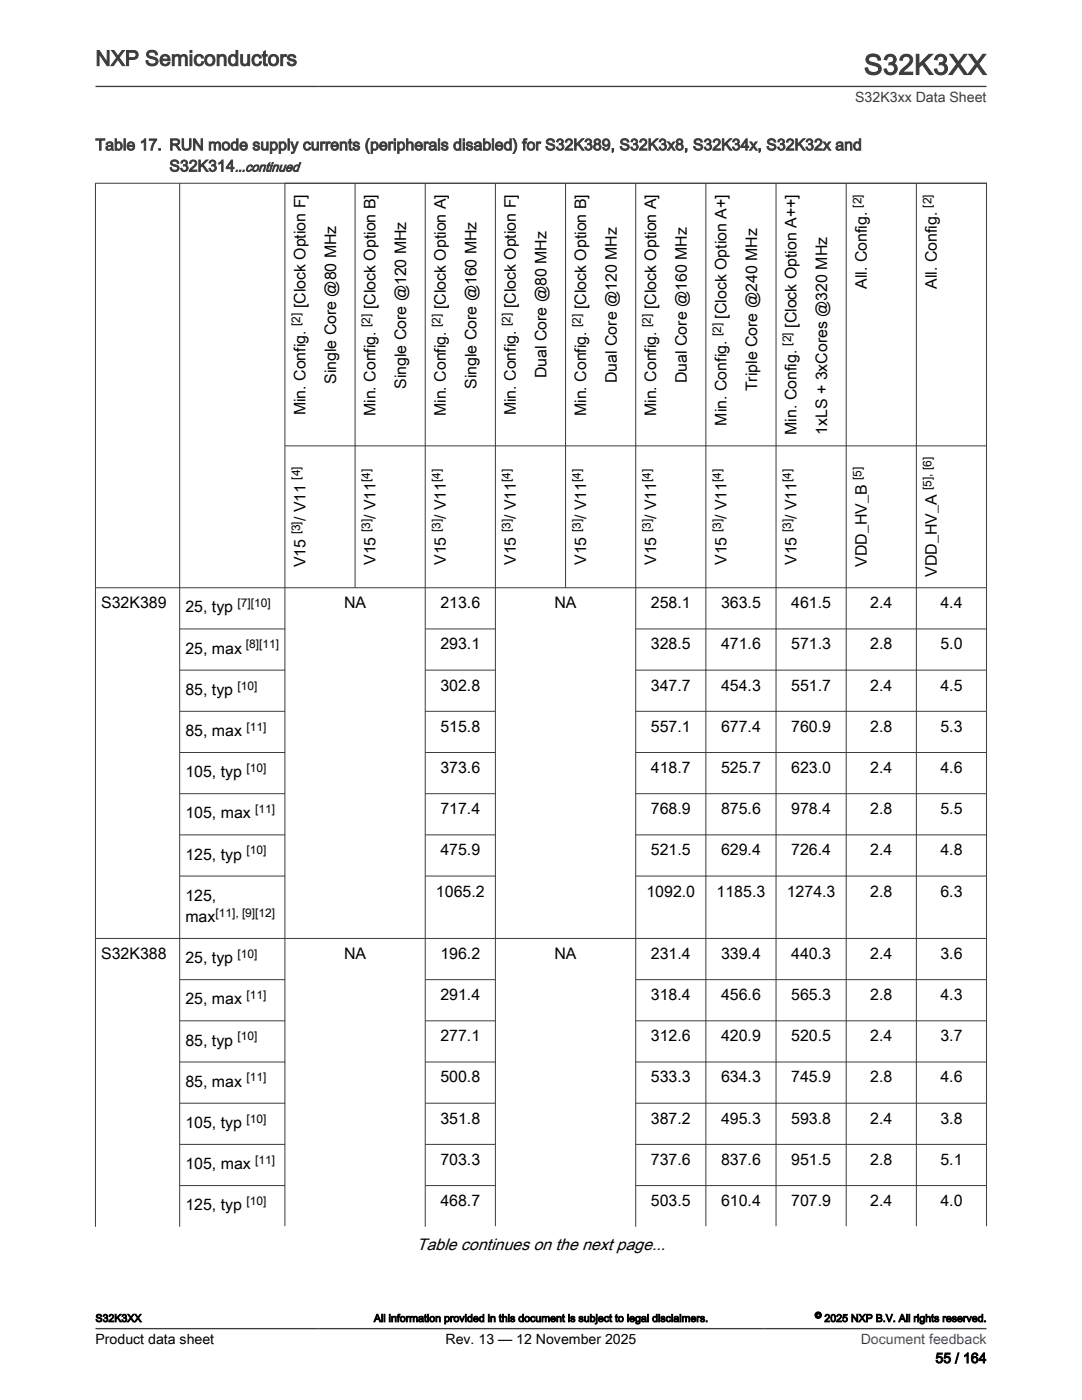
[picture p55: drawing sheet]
<svg xmlns="http://www.w3.org/2000/svg" width="216mm" height="279mm" viewBox="0 0 216 279" stroke-linecap="round" stroke-linejoin="round" font-family="sans-serif">
<defs><g id="words">
<text font-size="5.6" fill="#3c3c3c" x="172.4" y="14.9">S32K3XX</text>
<text font-size="4.2" fill="#3c3c3c" x="19.1" y="13.1">NXP Semiconductors</text>
<text font-size="3.3" x="83.2" y="249.4">Table continues on the next page...</text>
<g font-size="3.2" fill="#3c3c3c">
<text x="19" y="30">Table 17. RUN mode supply currents (peripherals disabled) for S32K389, S32K3x8, S32K34x, S32K32x and</text>
<text x="33.8" y="34.2">S32K314</text>
</g>
<g font-size="3.2">
<text x="172.9" y="57.7" transform="rotate(-90 172.9 57.7)">All. Config.</text>
<text x="186.9" y="57.7" transform="rotate(-90 186.9 57.7)">All. Config.</text>
<text x="60.9" y="61.5" transform="rotate(-90 60.9 61.5)">[Clock Option F]</text>
<text x="74.9" y="61.7" transform="rotate(-90 74.9 61.7)">[Clock Option B]</text>
<text x="88.9" y="61.7" transform="rotate(-90 88.9 61.7)">[Clock Option A]</text>
<text x="102.9" y="61.5" transform="rotate(-90 102.9 61.5)">[Clock Option F]</text>
<text x="116.9" y="61.7" transform="rotate(-90 116.9 61.7)">[Clock Option B]</text>
<text x="130.9" y="61.7" transform="rotate(-90 130.9 61.7)">[Clock Option A]</text>
<text x="144.9" y="63.6" transform="rotate(-90 144.9 63.6)">[Clock Option A+]</text>
<text x="158.9" y="65.4" transform="rotate(-90 158.9 65.4)">[Clock Option A++]</text>
<text x="67.1" y="76.7" transform="rotate(-90 67.1 76.7)">Single Core @80 MHz</text>
<text x="81.1" y="77.6" transform="rotate(-90 81.1 77.6)">Single Core @120 MHz</text>
<text x="95.1" y="77.6" transform="rotate(-90 95.1 77.6)">Single Core @160 MHz</text>
<text x="109.1" y="75.5" transform="rotate(-90 109.1 75.5)">Dual Core @80 MHz</text>
<text x="123.1" y="76.5" transform="rotate(-90 123.1 76.5)">Dual Core @120 MHz</text>
<text x="137.1" y="76.5" transform="rotate(-90 137.1 76.5)">Dual Core @160 MHz</text>
<text x="60.9" y="82.9" transform="rotate(-90 60.9 82.9)">Min. Config.</text>
<text x="74.9" y="83.1" transform="rotate(-90 74.9 83.1)">Min. Config.</text>
<text x="88.9" y="83.1" transform="rotate(-90 88.9 83.1)">Min. Config.</text>
<text x="102.9" y="82.9" transform="rotate(-90 102.9 82.9)">Min. Config.</text>
<text x="116.9" y="83.1" transform="rotate(-90 116.9 83.1)">Min. Config.</text>
<text x="130.9" y="83.1" transform="rotate(-90 130.9 83.1)">Min. Config.</text>
<text x="151.1" y="78.1" transform="rotate(-90 151.1 78.1)">Triple Core @240 MHz</text>
<text x="144.9" y="84.9" transform="rotate(-90 144.9 84.9)">Min. Config.</text>
<text x="158.9" y="86.8" transform="rotate(-90 158.9 86.8)">Min. Config.</text>
<text x="165.1" y="86.8" transform="rotate(-90 165.1 86.8)">1xLS + 3xCores @320 MHz</text>
<text x="60.9" y="104" transform="rotate(-90 60.9 104)">/ V11</text>
<text x="74.9" y="103.6" transform="rotate(-90 74.9 103.6)">/ V11</text>
<text x="88.9" y="103.6" transform="rotate(-90 88.9 103.6)">/ V11</text>
<text x="102.9" y="103.6" transform="rotate(-90 102.9 103.6)">/ V11</text>
<text x="116.9" y="103.6" transform="rotate(-90 116.9 103.6)">/ V11</text>
<text x="130.9" y="103.6" transform="rotate(-90 130.9 103.6)">/ V11</text>
<text x="144.9" y="103.6" transform="rotate(-90 144.9 103.6)">/ V11</text>
<text x="158.9" y="103.6" transform="rotate(-90 158.9 103.6)">/ V11</text>
<text x="60.9" y="113.2" transform="rotate(-90 60.9 113.2)">V15</text>
<text x="74.9" y="112.8" transform="rotate(-90 74.9 112.8)">V15</text>
<text x="88.9" y="112.8" transform="rotate(-90 88.9 112.8)">V15</text>
<text x="102.9" y="112.8" transform="rotate(-90 102.9 112.8)">V15</text>
<text x="116.9" y="112.8" transform="rotate(-90 116.9 112.8)">V15</text>
<text x="130.9" y="112.8" transform="rotate(-90 130.9 112.8)">V15</text>
<text x="144.9" y="112.8" transform="rotate(-90 144.9 112.8)">V15</text>
<text x="158.9" y="112.8" transform="rotate(-90 158.9 112.8)">V15</text>
<text x="172.9" y="113.1" transform="rotate(-90 172.9 113.1)">VDD_HV_B</text>
<text x="186.9" y="115.1" transform="rotate(-90 186.9 115.1)">VDD_HV_A</text>
<text x="20.2" y="121.4">S32K389</text>
<text x="37" y="122.2">25, typ</text>
<text x="68.6" y="121.4">NA</text>
<text x="87.9" y="121.4">213.6</text>
<text x="110.6" y="121.4">NA</text>
<text x="129.9" y="121.4">258.1</text>
<text x="143.9" y="121.4">363.5</text>
<text x="157.9" y="121.4">461.5</text>
<text x="173.6" y="121.4">2.4</text>
<text x="187.7" y="121.4">4.4</text>
<text x="37" y="130.5">25, max</text>
<text x="87.9" y="129.6">293.1</text>
<text x="129.9" y="129.6">328.5</text>
<text x="143.9" y="129.6">471.6</text>
<text x="157.9" y="129.6">571.3</text>
<text x="173.6" y="129.6">2.8</text>
<text x="187.7" y="129.6">5.0</text>
<text x="87.9" y="137.8">302.8</text>
<text x="129.9" y="137.8">347.7</text>
<text x="143.9" y="137.8">454.3</text>
<text x="157.9" y="137.8">551.7</text>
<text x="173.6" y="137.8">2.4</text>
<text x="187.7" y="137.8">4.5</text>
<text x="37" y="138.7">85, typ</text>
<text x="37" y="146.9">85, max</text>
<text x="87.9" y="146">515.8</text>
<text x="129.9" y="146">557.1</text>
<text x="143.9" y="146">677.4</text>
<text x="157.9" y="146">760.9</text>
<text x="173.6" y="146">2.8</text>
<text x="187.7" y="146">5.3</text>
<text x="37" y="155.1">105, typ</text>
<text x="87.9" y="154.3">373.6</text>
<text x="129.9" y="154.3">418.7</text>
<text x="143.9" y="154.3">525.7</text>
<text x="157.9" y="154.3">623.0</text>
<text x="173.6" y="154.3">2.4</text>
<text x="187.7" y="154.3">4.6</text>
<text x="37" y="163.3">105, max</text>
<text x="87.9" y="162.5">717.4</text>
<text x="129.9" y="162.5">768.9</text>
<text x="143.9" y="162.5">875.6</text>
<text x="157.9" y="162.5">978.4</text>
<text x="173.6" y="162.5">2.8</text>
<text x="187.7" y="162.5">5.5</text>
<text x="37" y="171.5">125, typ</text>
<text x="87.9" y="170.7">475.9</text>
<text x="129.9" y="170.7">521.5</text>
<text x="143.9" y="170.7">629.4</text>
<text x="157.9" y="170.7">726.4</text>
<text x="173.6" y="170.7">2.4</text>
<text x="187.7" y="170.7">4.8</text>
<text x="37" y="179.8">125,</text>
<text x="87" y="178.9">1065.2</text>
<text x="129" y="178.9">1092.0</text>
<text x="143" y="178.9">1185.3</text>
<text x="157" y="178.9">1274.3</text>
<text x="173.6" y="178.9">2.8</text>
<text x="187.7" y="178.9">6.3</text>
<text x="37" y="184">max</text>
<text x="20.2" y="191.4">S32K388</text>
<text x="68.6" y="191.4">NA</text>
<text x="87.9" y="191.4">196.2</text>
<text x="110.6" y="191.4">NA</text>
<text x="129.9" y="191.4">231.4</text>
<text x="143.9" y="191.4">339.4</text>
<text x="157.9" y="191.4">440.3</text>
<text x="173.6" y="191.4">2.4</text>
<text x="187.7" y="191.4">3.6</text>
<text x="37" y="192.2">25, typ</text>
<text x="37" y="200.4">25, max</text>
<text x="87.9" y="199.6">291.4</text>
<text x="129.9" y="199.6">318.4</text>
<text x="143.9" y="199.6">456.6</text>
<text x="157.9" y="199.6">565.3</text>
<text x="173.6" y="199.6">2.8</text>
<text x="187.7" y="199.6">4.3</text>
<text x="37" y="208.7">85, typ</text>
<text x="87.9" y="207.8">277.1</text>
<text x="129.9" y="207.8">312.6</text>
<text x="143.9" y="207.8">420.9</text>
<text x="157.9" y="207.8">520.5</text>
<text x="173.6" y="207.8">2.4</text>
<text x="187.7" y="207.8">3.7</text>
<text x="37" y="216.9">85, max</text>
<text x="87.9" y="216">500.8</text>
<text x="129.9" y="216">533.3</text>
<text x="143.9" y="216">634.3</text>
<text x="157.9" y="216">745.9</text>
<text x="173.6" y="216">2.8</text>
<text x="187.7" y="216">4.6</text>
<text x="37" y="225.1">105, typ</text>
<text x="87.9" y="224.3">351.8</text>
<text x="129.9" y="224.3">387.2</text>
<text x="143.9" y="224.3">495.3</text>
<text x="157.9" y="224.3">593.8</text>
<text x="173.6" y="224.3">2.4</text>
<text x="187.7" y="224.3">3.8</text>
<text x="37" y="233.3">105, max</text>
<text x="87.9" y="232.5">703.3</text>
<text x="129.9" y="232.5">737.6</text>
<text x="143.9" y="232.5">837.6</text>
<text x="157.9" y="232.5">951.5</text>
<text x="173.6" y="232.5">2.8</text>
<text x="187.7" y="232.5">5.1</text>
<text x="37" y="241.5">125, typ</text>
<text x="87.9" y="240.7">468.7</text>
<text x="129.9" y="240.7">503.5</text>
<text x="143.9" y="240.7">610.4</text>
<text x="157.9" y="240.7">707.9</text>
<text x="173.6" y="240.7">2.4</text>
<text x="187.7" y="240.7">4.0</text>
</g>
<text font-size="2.8" fill="#3c3c3c" x="170.6" y="20.4">S32K3xx Data Sheet</text>
<g font-size="2.8">
<text x="19.1" y="268.1">Product data sheet</text>
<text x="88.9" y="268.1">Rev. 13 — 12 November 2025</text>
<text x="186.7" y="272">55 / 164</text>
</g>
<text font-size="2.8" fill="#00f" x="171.7" y="268.1">Document feedback</text>
<text font-size="2.6" fill="#3c3c3c" x="46.9" y="34.2">...continued</text>
<g font-size="2.4">
<text x="171.9" y="41.4" transform="rotate(-90 171.9 41.4)">[2]</text>
<text x="185.9" y="41.4" transform="rotate(-90 185.9 41.4)">[2]</text>
<text x="59.9" y="65.1" transform="rotate(-90 59.9 65.1)">[2]</text>
<text x="73.9" y="65.2" transform="rotate(-90 73.9 65.2)">[2]</text>
<text x="87.9" y="65.2" transform="rotate(-90 87.9 65.2)">[2]</text>
<text x="101.9" y="65.1" transform="rotate(-90 101.9 65.1)">[2]</text>
<text x="115.9" y="65.2" transform="rotate(-90 115.9 65.2)">[2]</text>
<text x="129.9" y="65.2" transform="rotate(-90 129.9 65.2)">[2]</text>
<text x="143.9" y="67.1" transform="rotate(-90 143.9 67.1)">[2]</text>
<text x="157.9" y="69" transform="rotate(-90 157.9 69)">[2]</text>
<text x="59.9" y="95.7" transform="rotate(-90 59.9 95.7)">[4]</text>
<text x="171.9" y="95.8" transform="rotate(-90 171.9 95.8)">[5]</text>
<text x="73.9" y="96.2" transform="rotate(-90 73.9 96.2)">[4]</text>
<text x="87.9" y="96.2" transform="rotate(-90 87.9 96.2)">[4]</text>
<text x="101.9" y="96.2" transform="rotate(-90 101.9 96.2)">[4]</text>
<text x="115.9" y="96.2" transform="rotate(-90 115.9 96.2)">[4]</text>
<text x="129.9" y="96.2" transform="rotate(-90 129.9 96.2)">[4]</text>
<text x="143.9" y="96.2" transform="rotate(-90 143.9 96.2)">[4]</text>
<text x="157.9" y="96.2" transform="rotate(-90 157.9 96.2)">[4]</text>
<text x="185.9" y="97.8" transform="rotate(-90 185.9 97.8)">[5], [6]</text>
<text x="59.9" y="106.7" transform="rotate(-90 59.9 106.7)">[3]</text>
<text x="73.9" y="106.2" transform="rotate(-90 73.9 106.2)">[3]</text>
<text x="87.9" y="106.2" transform="rotate(-90 87.9 106.2)">[3]</text>
<text x="101.9" y="106.2" transform="rotate(-90 101.9 106.2)">[3]</text>
<text x="115.9" y="106.2" transform="rotate(-90 115.9 106.2)">[3]</text>
<text x="129.9" y="106.2" transform="rotate(-90 129.9 106.2)">[3]</text>
<text x="143.9" y="106.2" transform="rotate(-90 143.9 106.2)">[3]</text>
<text x="157.9" y="106.2" transform="rotate(-90 157.9 106.2)">[3]</text>
<text x="47.4" y="121.2">[7][10]</text>
<text x="49.1" y="129.4">[8][11]</text>
<text x="47.4" y="137.6">[10]</text>
<text x="49.2" y="145.8">[11]</text>
<text x="49.2" y="154.1">[10]</text>
<text x="50.9" y="162.3">[11]</text>
<text x="49.2" y="170.5">[10]</text>
<text x="43" y="182.9">[11], [9][12]</text>
<text x="47.4" y="191.2">[10]</text>
<text x="49.2" y="199.4">[11]</text>
<text x="47.4" y="207.6">[10]</text>
<text x="49.2" y="215.8">[11]</text>
<text x="49.2" y="224">[10]</text>
<text x="50.9" y="232.3">[11]</text>
<text x="49.2" y="240.5">[10]</text>
</g>
<g font-size="2.1">
<text x="19.1" y="263.8">S32K3XX</text>
<text x="74.6" y="263.8">All information provided in this document is subject to legal disclaimers.</text>
<text x="164.5" y="263.8">2025 NXP B.V. All rights reserved.</text>
</g>
<text font-size="1.8" x="162.6" y="263.1">©</text>
</g></defs>
<g fill="none" stroke="#3c3c3c" stroke-width=".2">
<path d="M19 36.6h177.9M19.1 36.5v208.3M35.9 36.6v208.2M56.9 36.5v208.2M70.9 36.5v80.8M84.9 36.5v208.3M98.9 36.5v208.2M112.9 36.5v80.8M126.9 36.5v208.3M140.9 36.5v208.2M154.9 36.5v208.2M168.8 36.5v208.2"/>
<path d="M182.8 36.5v208.2M196.8 36.5v208.2M56.9 89h140M19 117.3h177.9M35.9 125.5h21M35.9 133.7h21M84.9 125.5h14M84.9 133.7h14M126.9 125.5h70M126.9 133.7h70M35.9 142h21M35.9 150.2h21"/>
<path d="M35.9 158.4h21M84.9 142h14M84.9 150.2h14M84.9 158.4h14M126.9 142h70M126.9 150.2h70M126.9 158.4h70M35.9 166.6h21M35.9 174.8h21M84.9 166.6h14M84.9 174.8h14M126.9 166.6h70"/>
<path d="M126.9 174.8h70M19 187.3h177.9M35.9 195.5h21M84.9 195.5h14M126.9 195.5h70M35.9 203.7h21M35.9 211.9h21M84.9 203.7h14M84.9 211.9h14M126.9 203.7h70M126.9 211.9h70M35.9 220.2h21"/>
<path d="M35.9 228.4h21M35.9 236.6h21M84.9 220.2h14M84.9 228.4h14M84.9 236.6h14M126.9 220.2h70M126.9 228.4h70M126.9 236.6h70"/>
</g>
<path d="M19.1 17.3h177.8M19.1 265.2h177.8" fill="none" stroke="#3c3c3c" stroke-width=".26"/>
<use href="#words"/>
</svg>
